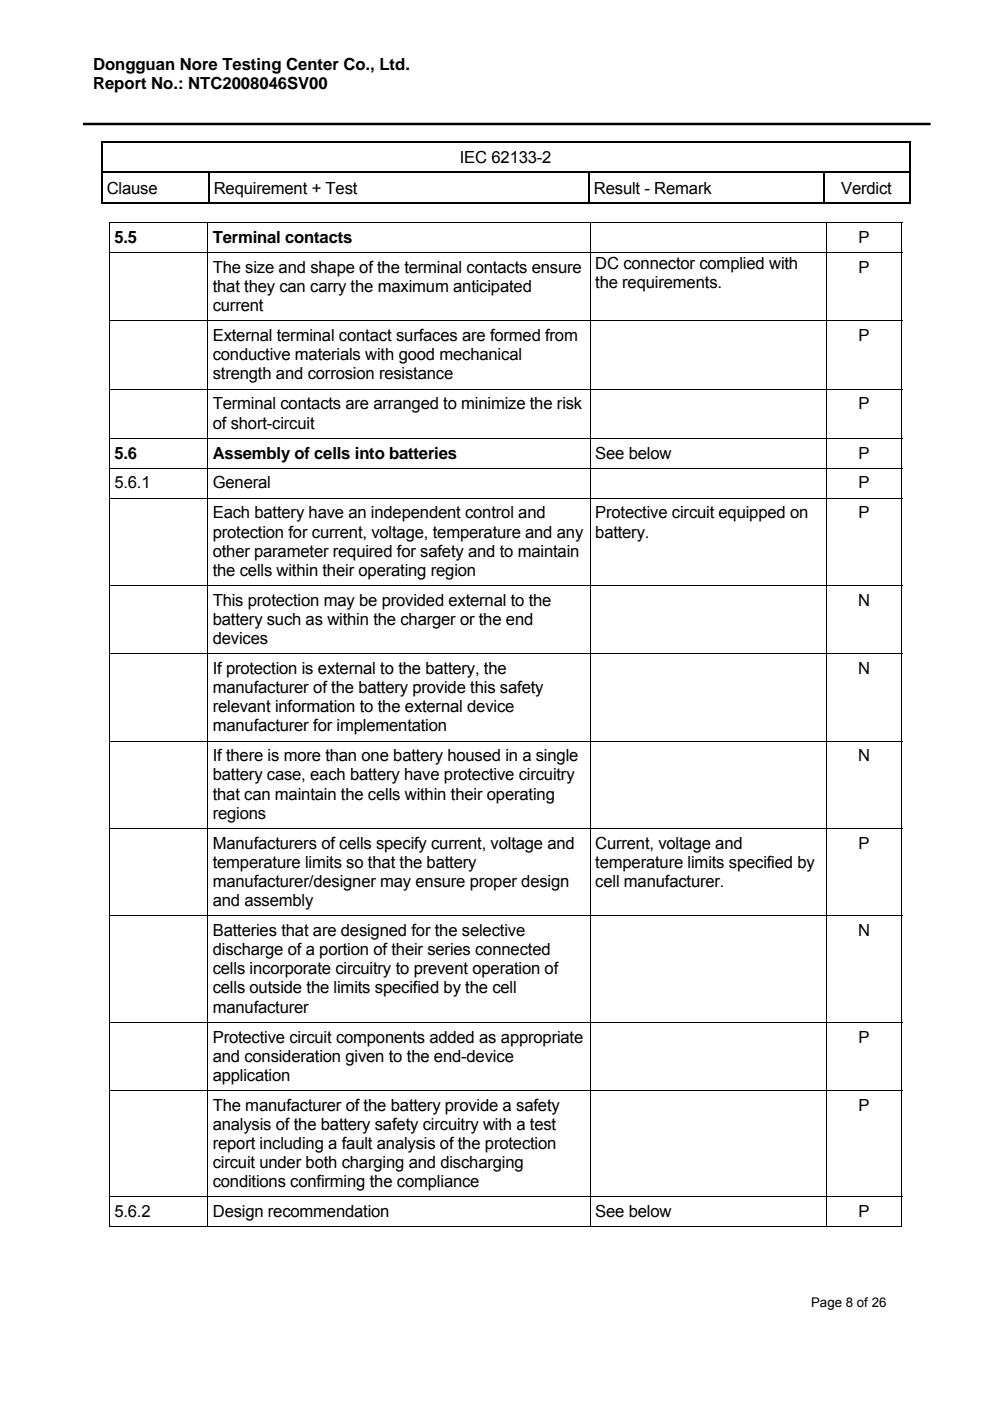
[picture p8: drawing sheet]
<svg xmlns="http://www.w3.org/2000/svg" width="210mm" height="297mm" viewBox="0 0 210 297" stroke-linecap="round" stroke-linejoin="round" font-family="sans-serif">
<defs><g id="words">
<g font-size="3.5">
<text x="19.7" y="14.9">Dongguan Nore Testing Center Co., Ltd.</text>
<text x="19.7" y="18.9">Report No.: NTC2008046SV00</text>
<text x="97.5" y="34.6">IEC 62133-2</text>
<text x="22.6" y="41.1">Clause</text>
<text x="45.3" y="41.1">Requirement + Test</text>
<text x="126" y="41.1">Result - Remark</text>
<text x="178.4" y="41.1">Verdict</text>
<text x="24.3" y="51.6">5.5</text>
<text x="45.1" y="51.6">Terminal contacts</text>
<text x="182.1" y="51.5">P</text>
<text x="45.1" y="57.9">The size and shape of the terminal contacts ensure</text>
<text x="126.3" y="56.9">DC connector complied with</text>
<text x="182.1" y="57.9">P</text>
<text x="45.1" y="61.9">that they can carry the maximum anticipated</text>
<text x="45.1" y="66">current</text>
<text x="126.3" y="61">the requirements.</text>
<text x="45.1" y="76.4">conductive materials with good mechanical</text>
<text x="45.1" y="72.3">External terminal contact surfaces are formed from</text>
<text x="182.1" y="72.3">P</text>
<text x="45.1" y="80.5">strength and corrosion resistance</text>
<text x="45.1" y="86.8">Terminal contacts are arranged to minimize the risk</text>
<text x="182.1" y="86.8">P</text>
<text x="45.1" y="90.9">of short-circuit</text>
<text x="24.3" y="97.2">5.6</text>
<text x="45.1" y="97.2">Assembly of cells into batteries</text>
<text x="126.3" y="97.2">See below</text>
<text x="182.1" y="97.2">P</text>
<text x="24.3" y="103.6">5.6.1</text>
<text x="45.1" y="103.6">General</text>
<text x="182.1" y="103.6">P</text>
<text x="45.1" y="114">protection for current, voltage, temperature and any</text>
<text x="45.1" y="109.9">Each battery have an independent control and</text>
<text x="126.3" y="109.9">Protective circuit equipped on</text>
<text x="126.3" y="114">battery.</text>
<text x="182.1" y="109.9">P</text>
<text x="45.1" y="118">other parameter required for safety and to maintain</text>
<text x="45.1" y="122.1">the cells within their operating region</text>
<text x="45.1" y="128.4">This protection may be provided external to the</text>
<text x="182" y="128.4">N</text>
<text x="45.1" y="132.5">battery such as within the charger or the end</text>
<text x="45.1" y="136.5">devices</text>
<text x="45.1" y="142.9">If protection is external to the battery, the</text>
<text x="182" y="142.9">N</text>
<text x="45.1" y="147">manufacturer of the battery provide this safety</text>
<text x="45.1" y="151">relevant information to the external device</text>
<text x="45.1" y="155.1">manufacturer for implementation</text>
<text x="45.1" y="161.4">If there is more than one battery housed in a single</text>
<text x="182" y="161.4">N</text>
<text x="45.1" y="165.5">battery case, each battery have protective circuitry</text>
<text x="45.1" y="169.5">that can maintain the cells within their operating</text>
<text x="45.1" y="173.6">regions</text>
<text x="45.1" y="179.9">Manufacturers of cells specify current, voltage and</text>
<text x="126.3" y="179.9">Current, voltage and</text>
<text x="182.1" y="179.9">P</text>
<text x="45.1" y="184">temperature limits so that the battery</text>
<text x="126.3" y="184">temperature limits specified by</text>
<text x="45.1" y="188">manufacturer/designer may ensure proper design</text>
<text x="126.3" y="188">cell manufacturer.</text>
<text x="45.1" y="192.1">and assembly</text>
<text x="45.1" y="202.5">discharge of a portion of their series connected</text>
<text x="45.1" y="198.5">Batteries that are designed for the selective</text>
<text x="182" y="198.5">N</text>
<text x="45.1" y="206.6">cells incorporate circuitry to prevent operation of</text>
<text x="45.1" y="210.6">cells outside the limits specified by the cell</text>
<text x="45.1" y="214.7">manufacturer</text>
<text x="45.1" y="221">Protective circuit components added as appropriate</text>
<text x="182.1" y="221">P</text>
<text x="45.1" y="225.1">and consideration given to the end-device</text>
<text x="45.1" y="229.2">application</text>
<text x="45.1" y="239.5">analysis of the battery safety circuitry with a test</text>
<text x="45.1" y="235.5">The manufacturer of the battery provide a safety</text>
<text x="182.1" y="235.5">P</text>
<text x="45.1" y="243.6">report including a fault analysis of the protection</text>
<text x="45.1" y="247.7">circuit under both charging and discharging</text>
<text x="45.1" y="251.7">conditions confirming the compliance</text>
<text x="24.3" y="258.1">5.6.2</text>
<text x="45.1" y="258.1">Design recommendation</text>
<text x="126.2" y="258.1">See below</text>
<text x="182.1" y="258.1">P</text>
</g>
<text font-size="2.8" x="172" y="277.1">Page 8 of 26</text>
</g></defs>
<path d="M21.5 30h.2v.2h-.2zM21.5 36.4h.2v.3h-.2zM44.2 36.4h.2v.3h-.2zM124.8 36.4h.2v.3h-.2zM174.6 36.4h.2v.3h-.2zM192.8 30h.3v.2h-.3zM192.8 36.4h.3v.3h-.3zM23.1 47.1h.2v.2h-.2zM191.2 47.1h.1v.2h-.1zM192.8 42.8h.3v.3h-.3zM191.2 260h.1v.2h-.1z" fill="#000"/>
<g fill="none" stroke="#000" stroke-width=".25">
<path d="M21.5 30.1h171.3M21.6 30.2v6.2M21.6 36.7v6.4M21.7 36.5h22.5M44.3 36.7v6.4M44.4 36.5h80.4M124.9 36.7v6.4M125 36.5h49.6M174.7 36.7v6.4M174.8 36.5h18M192.9 30.2v6.2M192.9 36.7v6.4"/>
<path d="M21.5 43h22.7M44.4 43h80.4M125 43h49.6M174.8 43h18"/>
</g>
<path d="M17.6 26.3h179.8" fill="none" stroke="#000" stroke-width=".53"/>
<g fill="none" stroke="#000" stroke-width=".21">
<path d="M23.1 47.2h168.2M23.1 53.6h168.2M23.2 47.3v6.2M23.2 53.7v14.3M44.1 47.3v6.2M44.1 53.7v14.3M125.2 47.3v6.2M125.2 53.7v14.3M175.3 47.3v6.2M175.3 53.7v14.3M191.2 47.3v6.2M191.2 53.7v14.3"/>
<path d="M23.1 68.1h168.2M23.2 68.1v14.3M44.1 68.1v14.3M125.2 68.1v14.3M175.3 68.1v14.3M191.2 68.1v14.3M23.1 82.5h168.2M23.1 92.9h168.2M23.1 99.3h168.2M23.2 82.6v10.2M23.2 93v6.2M23.2 99.4v6.1"/>
<path d="M44.1 82.6v10.2M44.1 93v6.2M44.1 99.4v6.1M125.2 82.6v10.2M125.2 93v6.2M125.2 99.4v6.1M175.3 82.6v10.2M175.3 93v6.2M175.3 99.4v6.1M191.2 82.6v10.2M191.2 93v6.2M191.2 99.4v6.1"/>
<path d="M23.1 105.6h168.2M23.2 105.7v18.4M44.1 105.7v18.4M125.2 105.7v18.4M175.3 105.7v18.4M191.2 105.7v18.4M23.1 124.1h168.2M23.1 138.6h168.2M23.2 124.2v14.3M23.2 138.7v18.3M44.1 124.2v14.3M44.1 138.7v18.3"/>
<path d="M125.2 124.2v14.3M125.2 138.7v18.3M175.3 124.2v14.3M175.3 138.7v18.3M191.2 124.2v14.3M191.2 138.7v18.3M23.1 157.1h168.2M23.2 157.2v18.4M44.1 157.2v18.4M125.2 157.2v18.4M175.3 157.2v18.4M191.2 157.2v18.4"/>
<path d="M23.1 175.6h168.2M23.2 175.7v18.4M44.1 175.7v18.4M125.2 175.7v18.4M175.3 175.7v18.4M191.2 175.7v18.4M23.1 194.2h168.2M23.2 194.2v22.4M44.1 194.2v22.4M125.2 194.2v22.4M175.3 194.2v22.4M191.2 194.2v22.4"/>
<path d="M23.1 216.7h168.2M23.2 216.8v14.3M44.1 216.8v14.3M125.2 216.8v14.3M175.3 216.8v14.3M191.2 216.8v14.3M23.1 231.2h168.2M23.2 231.3v22.4M44.1 231.3v22.4M125.2 231.3v22.4M175.3 231.3v22.4M191.2 231.3v22.4"/>
<path d="M23.1 253.8h168.2M23.2 253.9v6.3M44.1 253.9v6.3M125.2 253.9v6.3M175.3 253.9v6.3M191.2 253.9v6.3M23.1 260.1h20.9M44.2 260.1h80.9M125.3 260.1h49.9M175.4 260.1h15.8"/>
</g>
<use href="#words"/>
</svg>
